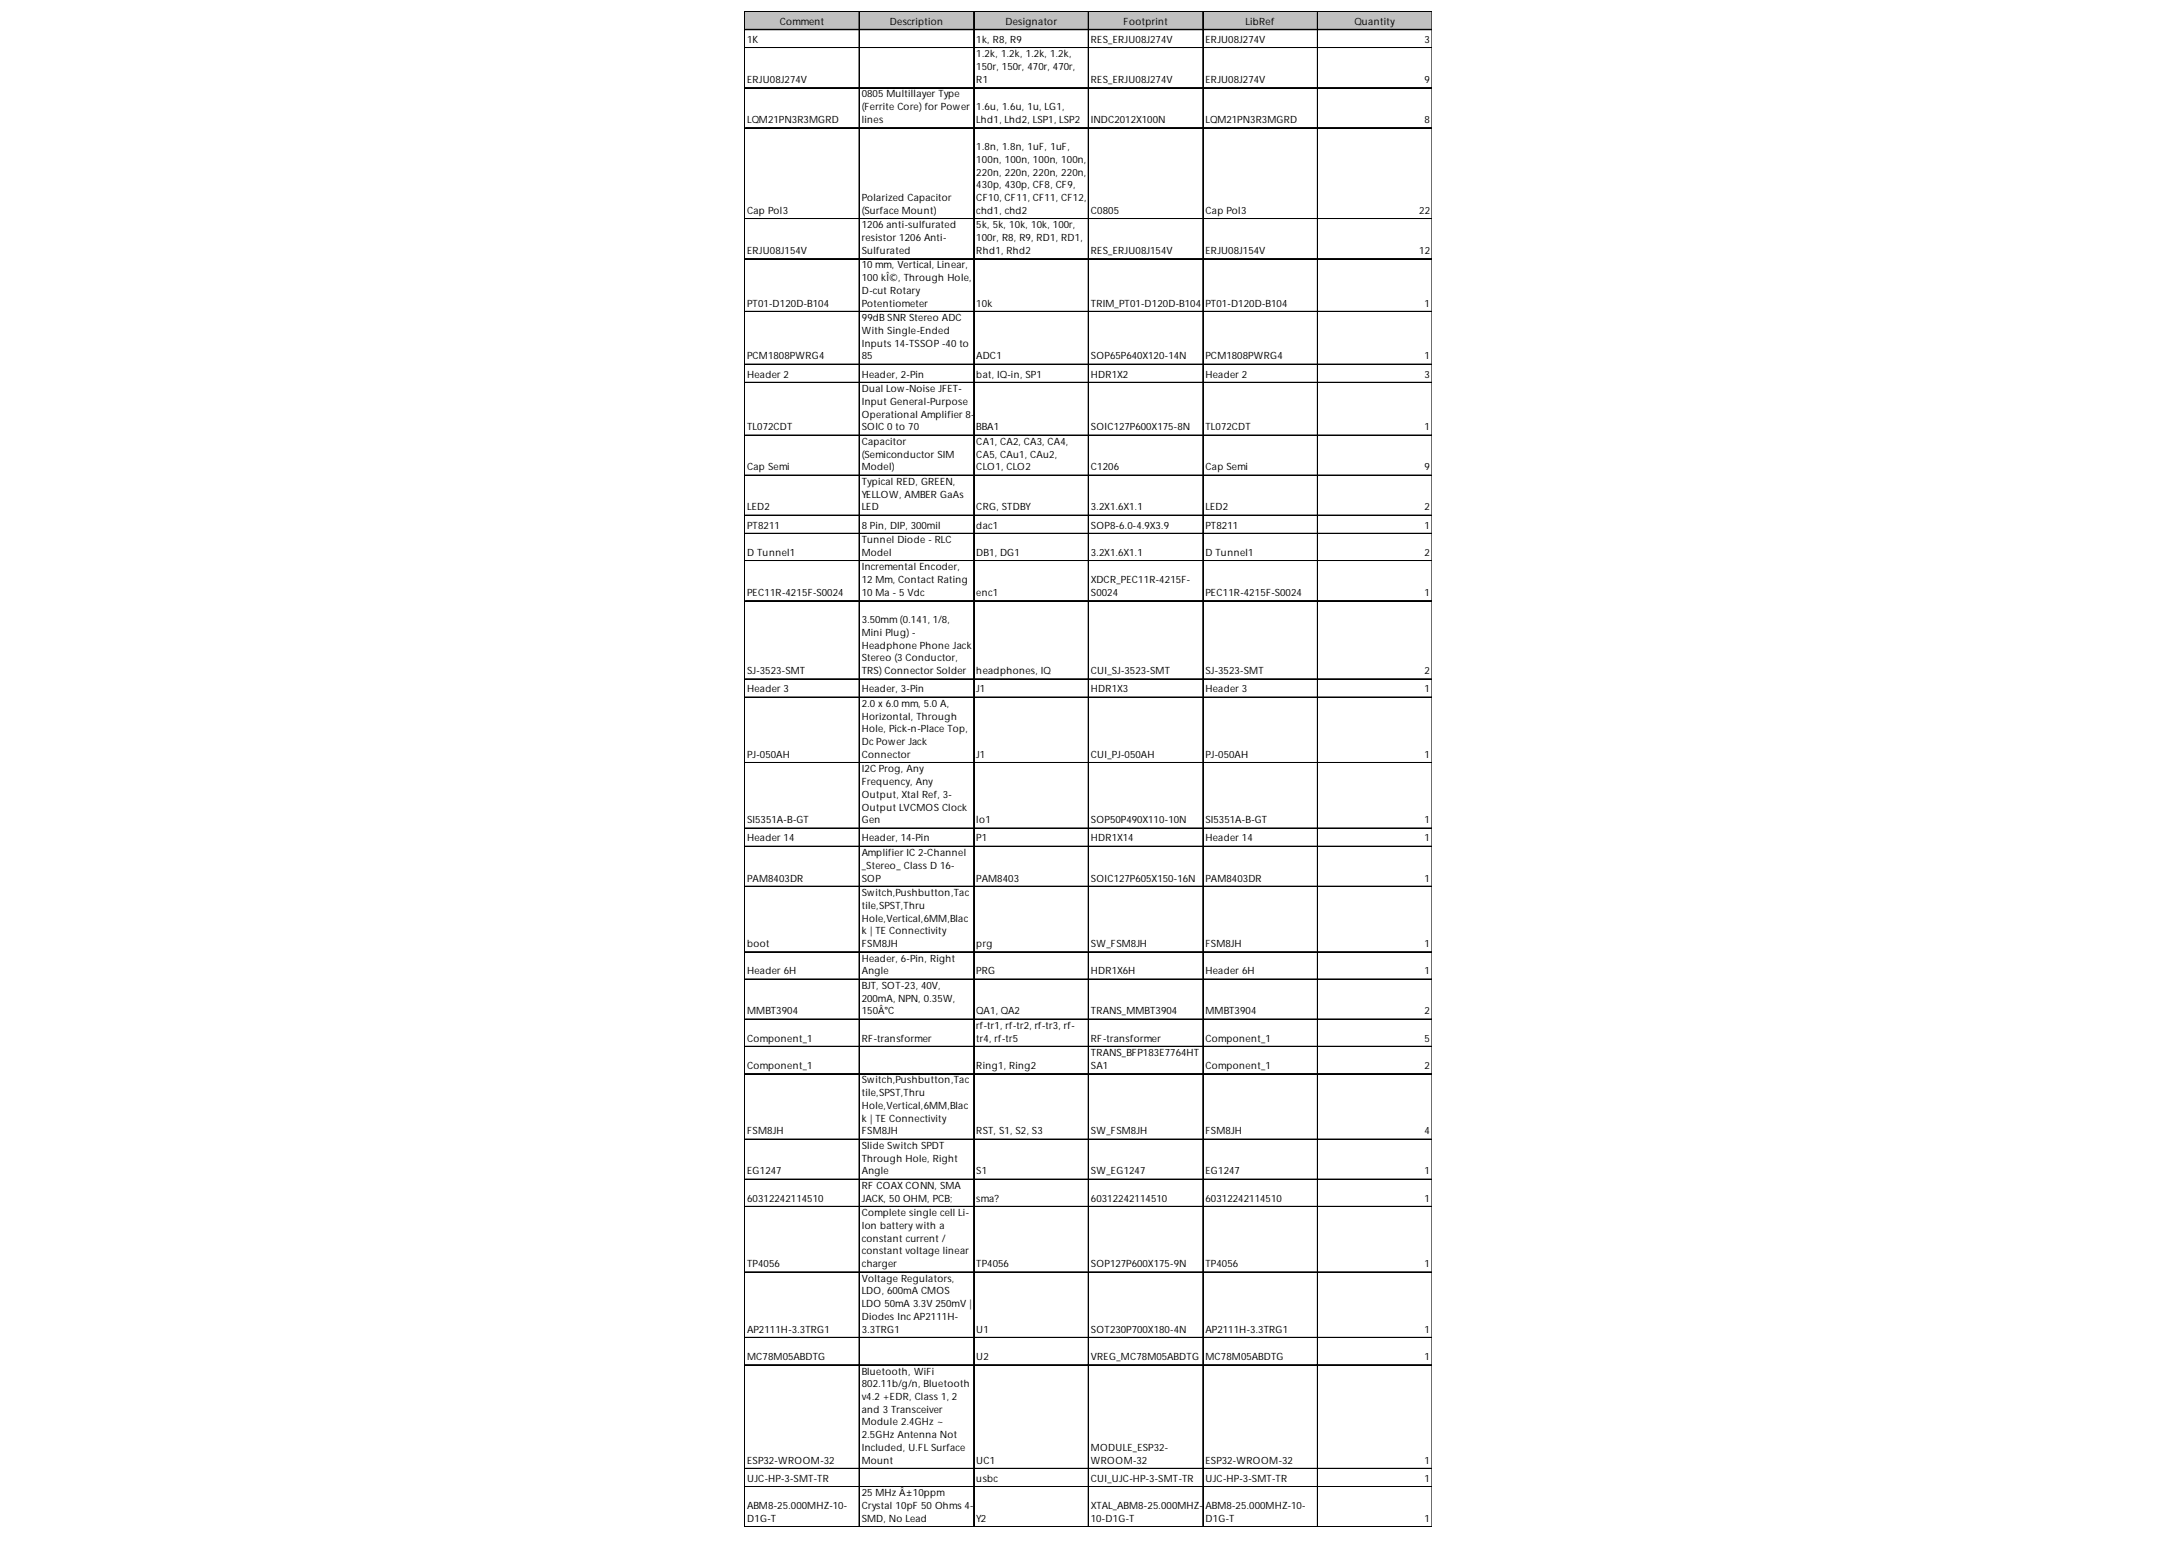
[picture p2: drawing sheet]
<svg xmlns="http://www.w3.org/2000/svg" width="297mm" height="210mm" viewBox="0 0 297 210" stroke-linecap="round" stroke-linejoin="round" font-family="sans-serif">
<defs><g id="words">
<g font-size="1.4">
<text x="101.8" y="5.8">1K</text>
<text x="106.3" y="3.4">Comment</text>
<text x="121.3" y="3.4">Description</text>
<text x="133" y="5.8">1k, R8, R9</text>
<text x="137" y="3.4">Designator</text>
<text x="148.6" y="5.8">RES_ERJU08J274V</text>
<text x="153.1" y="3.4">Footprint</text>
<text x="164.3" y="5.8">ERJU08J274V</text>
<text x="169.7" y="3.4">LibRef</text>
<text x="184.6" y="3.4">Quantity</text>
<text x="194.1" y="5.8">3</text>
<text x="101.8" y="11.3">ERJU08J274V</text>
<text x="133" y="7.8">1.2k, 1.2k, 1.2k, 1.2k,</text>
<text x="133" y="9.6">150r, 150r, 470r, 470r,</text>
<text x="133" y="11.3">R1</text>
<text x="148.6" y="11.3">RES_ERJU08J274V</text>
<text x="164.3" y="11.3">ERJU08J274V</text>
<text x="194.1" y="11.3">9</text>
<text x="101.8" y="16.7">LQM21PN3R3MGRD</text>
<text x="117.4" y="13.3">0805 Multillayer Type</text>
<text x="117.4" y="15">(Ferrite Core) for Power</text>
<text x="117.4" y="16.7">lines</text>
<text x="133" y="15">1.6u, 1.6u, 1u, LG1,</text>
<text x="133" y="16.7">Lhd1, Lhd2, LSP1, LSP2</text>
<text x="148.6" y="16.7">INDC2012X100N</text>
<text x="164.3" y="16.7">LQM21PN3R3MGRD</text>
<text x="194.1" y="16.7">8</text>
<text x="133" y="20.5">1.8n, 1.8n, 1uF, 1uF,</text>
<text x="133" y="22.2">100n, 100n, 100n, 100n,</text>
<text x="133" y="23.9">220n, 220n, 220n, 220n,</text>
<text x="101.8" y="29.1">Cap Pol3</text>
<text x="117.4" y="27.4">Polarized Capacitor</text>
<text x="117.4" y="29.1">(Surface Mount)</text>
<text x="133" y="25.7">430p, 430p, CF8, CF9,</text>
<text x="133" y="27.4">CF10, CF11, CF11, CF12,</text>
<text x="133" y="29.1">chd1, chd2</text>
<text x="148.6" y="29.1">C0805</text>
<text x="164.3" y="29.1">Cap Pol3</text>
<text x="193.4" y="29.1">22</text>
<text x="101.8" y="34.6">ERJU08J154V</text>
<text x="117.4" y="31.1">1206 anti-sulfurated</text>
<text x="117.4" y="32.8">resistor 1206 Anti-</text>
<text x="117.4" y="34.6">Sulfurated</text>
<text x="133" y="31.1">5k, 5k, 10k, 10k, 100r,</text>
<text x="133" y="32.8">100r, R8, R9, RD1, RD1,</text>
<text x="133" y="34.6">Rhd1, Rhd2</text>
<text x="148.6" y="34.6">RES_ERJU08J154V</text>
<text x="164.3" y="34.6">ERJU08J154V</text>
<text x="193.4" y="34.6">12</text>
<text x="101.8" y="41.8">PT01-D120D-B104</text>
<text x="117.4" y="36.6">10 mm, Vertical, Linear,</text>
<text x="117.4" y="38.3">100 kÎ©, Through Hole,</text>
<text x="117.4" y="40">D-cut Rotary</text>
<text x="117.4" y="41.8">Potentiometer</text>
<text x="133" y="41.8">10k</text>
<text x="148.6" y="41.8">TRIM_PT01-D120D-B104</text>
<text x="164.3" y="41.8">PT01-D120D-B104</text>
<text x="194.1" y="41.8">1</text>
<text x="117.4" y="43.8">99dB SNR Stereo ADC</text>
<text x="117.4" y="45.5">With Single-Ended</text>
<text x="117.4" y="47.2">Inputs 14-TSSOP -40 to</text>
<text x="101.8" y="49">PCM1808PWRG4</text>
<text x="101.8" y="51.4">Header 2</text>
<text x="117.4" y="49">85</text>
<text x="117.4" y="51.4">Header, 2-Pin</text>
<text x="117.4" y="53.4">Dual Low-Noise JFET-</text>
<text x="133" y="49">ADC1</text>
<text x="133" y="51.4">bat, IQ-in, SP1</text>
<text x="148.6" y="49">SOP65P640X120-14N</text>
<text x="148.6" y="51.4">HDR1X2</text>
<text x="164.3" y="49">PCM1808PWRG4</text>
<text x="164.3" y="51.4">Header 2</text>
<text x="194.1" y="49">1</text>
<text x="194.1" y="51.4">3</text>
<text x="101.8" y="58.6">TL072CDT</text>
<text x="117.4" y="55.1">Input General-Purpose</text>
<text x="117.4" y="56.9">Operational Amplifier 8-</text>
<text x="117.4" y="58.6">SOIC 0 to 70</text>
<text x="133" y="58.6">BBA1</text>
<text x="148.6" y="58.6">SOIC127P600X175-8N</text>
<text x="164.3" y="58.6">TL072CDT</text>
<text x="194.1" y="58.6">1</text>
<text x="101.8" y="64.1">Cap Semi</text>
<text x="117.4" y="60.6">Capacitor</text>
<text x="117.4" y="62.3">(Semiconductor SIM</text>
<text x="117.4" y="64.1">Model)</text>
<text x="133" y="60.6">CA1, CA2, CA3, CA4,</text>
<text x="133" y="62.3">CA5, CAu1, CAu2,</text>
<text x="133" y="64.1">CLO1, CLO2</text>
<text x="148.6" y="64.1">C1206</text>
<text x="164.3" y="64.1">Cap Semi</text>
<text x="194.1" y="64.1">9</text>
<text x="101.8" y="69.5">LED2</text>
<text x="101.8" y="72">PT8211</text>
<text x="117.4" y="66.1">Typical RED, GREEN,</text>
<text x="117.4" y="67.8">YELLOW, AMBER GaAs</text>
<text x="117.4" y="69.5">LED</text>
<text x="117.4" y="72">8 Pin, DIP, 300mil</text>
<text x="133" y="69.5">CRG, STDBY</text>
<text x="133" y="72">dac1</text>
<text x="148.6" y="69.5">3.2X1.6X1.1</text>
<text x="148.6" y="72">SOP8-6.0-4.9X3.9</text>
<text x="164.3" y="69.5">LED2</text>
<text x="164.3" y="72">PT8211</text>
<text x="194.1" y="69.5">2</text>
<text x="194.1" y="72">1</text>
<text x="101.8" y="75.7">D Tunnel1</text>
<text x="117.4" y="74">Tunnel Diode - RLC</text>
<text x="117.4" y="75.7">Model</text>
<text x="117.4" y="77.7">Incremental Encoder,</text>
<text x="133" y="75.7">DB1, DG1</text>
<text x="148.6" y="75.7">3.2X1.6X1.1</text>
<text x="164.3" y="75.7">D Tunnel1</text>
<text x="194.1" y="75.7">2</text>
<text x="101.8" y="81.2">PEC11R-4215F-S0024</text>
<text x="117.4" y="79.4">12 Mm, Contact Rating</text>
<text x="117.4" y="81.2">10 Ma - 5 Vdc</text>
<text x="133" y="81.2">enc1</text>
<text x="148.6" y="79.4">XDCR_PEC11R-4215F-</text>
<text x="148.6" y="81.2">S0024</text>
<text x="164.3" y="81.2">PEC11R-4215F-S0024</text>
<text x="194.1" y="81.2">1</text>
<text x="117.4" y="84.9">3.50mm (0.141, 1/8,</text>
<text x="117.4" y="86.6">Mini Plug) -</text>
<text x="117.4" y="88.4">Headphone Phone Jack</text>
<text x="101.8" y="91.8">SJ-3523-SMT</text>
<text x="101.8" y="94.3">Header 3</text>
<text x="117.4" y="90.1">Stereo (3 Conductor,</text>
<text x="117.4" y="91.8">TRS) Connector Solder</text>
<text x="117.4" y="94.3">Header, 3-Pin</text>
<text x="133" y="91.8">headphones, IQ</text>
<text x="133" y="94.3">J1</text>
<text x="148.6" y="91.8">CUI_SJ-3523-SMT</text>
<text x="148.6" y="94.3">HDR1X3</text>
<text x="164.3" y="91.8">SJ-3523-SMT</text>
<text x="164.3" y="94.3">Header 3</text>
<text x="194.1" y="91.8">2</text>
<text x="194.1" y="94.3">1</text>
<text x="117.4" y="96.3">2.0 x 6.0 mm, 5.0 A,</text>
<text x="117.4" y="98">Horizontal, Through</text>
<text x="117.4" y="99.8">Hole, Pick-n-Place Top,</text>
<text x="117.4" y="101.5">Dc Power Jack</text>
<text x="101.8" y="103.2">PJ-050AH</text>
<text x="117.4" y="103.2">Connector</text>
<text x="117.4" y="105.2">I2C Prog, Any</text>
<text x="117.4" y="106.9">Frequency, Any</text>
<text x="133" y="103.2">J1</text>
<text x="148.6" y="103.2">CUI_PJ-050AH</text>
<text x="164.3" y="103.2">PJ-050AH</text>
<text x="194.1" y="103.2">1</text>
<text x="101.8" y="112.1">SI5351A-B-GT</text>
<text x="117.4" y="108.7">Output, Xtal Ref, 3-</text>
<text x="117.4" y="110.4">Output LVCMOS Clock</text>
<text x="117.4" y="112.1">Gen</text>
<text x="133" y="112.1">lo1</text>
<text x="148.6" y="112.1">SOP50P490X110-10N</text>
<text x="164.3" y="112.1">SI5351A-B-GT</text>
<text x="194.1" y="112.1">1</text>
<text x="101.8" y="114.6">Header 14</text>
<text x="117.4" y="114.6">Header, 14-Pin</text>
<text x="117.4" y="116.6">Amplifier IC 2-Channel</text>
<text x="117.4" y="118.3">_Stereo_ Class D 16-</text>
<text x="133" y="114.6">P1</text>
<text x="148.6" y="114.6">HDR1X14</text>
<text x="164.3" y="114.6">Header 14</text>
<text x="194.1" y="114.6">1</text>
<text x="101.8" y="120.1">PAM8403DR</text>
<text x="117.4" y="120.1">SOP</text>
<text x="117.4" y="122.1">Switch,Pushbutton,Tac</text>
<text x="117.4" y="123.8">tile,SPST,Thru</text>
<text x="117.4" y="125.5">Hole,Vertical,6MM,Blac</text>
<text x="133" y="120.1">PAM8403</text>
<text x="148.6" y="120.1">SOIC127P605X150-16N</text>
<text x="164.3" y="120.1">PAM8403DR</text>
<text x="194.1" y="120.1">1</text>
<text x="101.8" y="129">boot</text>
<text x="117.4" y="127.3">k | TE Connectivity</text>
<text x="117.4" y="129">FSM8JH</text>
<text x="117.4" y="131">Header, 6-Pin, Right</text>
<text x="133" y="129">prg</text>
<text x="148.6" y="129">SW_FSM8JH</text>
<text x="164.3" y="129">FSM8JH</text>
<text x="194.1" y="129">1</text>
<text x="101.8" y="132.7">Header 6H</text>
<text x="117.4" y="132.7">Angle</text>
<text x="117.4" y="134.7">BJT, SOT-23, 40V,</text>
<text x="117.4" y="136.4">200mA, NPN, 0.35W,</text>
<text x="133" y="132.7">PRG</text>
<text x="148.6" y="132.7">HDR1X6H</text>
<text x="164.3" y="132.7">Header 6H</text>
<text x="194.1" y="132.7">1</text>
<text x="101.8" y="138.2">MMBT3904</text>
<text x="101.8" y="141.9">Component_1</text>
<text x="117.4" y="138.2">150Â°C</text>
<text x="117.4" y="141.9">RF-transformer</text>
<text x="133" y="138.2">QA1, QA2</text>
<text x="133" y="140.1">rf-tr1, rf-tr2, rf-tr3, rf-</text>
<text x="133" y="141.9">tr4, rf-tr5</text>
<text x="148.6" y="138.2">TRANS_MMBT3904</text>
<text x="148.6" y="141.9">RF-transformer</text>
<text x="148.6" y="143.9">TRANS_BFP183E7764HT</text>
<text x="164.3" y="138.2">MMBT3904</text>
<text x="164.3" y="141.9">Component_1</text>
<text x="194.1" y="138.2">2</text>
<text x="194.1" y="141.9">5</text>
<text x="101.8" y="145.6">Component_1</text>
<text x="117.4" y="147.6">Switch,Pushbutton,Tac</text>
<text x="117.4" y="149.3">tile,SPST,Thru</text>
<text x="133" y="145.6">Ring1, Ring2</text>
<text x="148.6" y="145.6">SA1</text>
<text x="164.3" y="145.6">Component_1</text>
<text x="194.1" y="145.6">2</text>
<text x="101.8" y="154.5">FSM8JH</text>
<text x="117.4" y="151">Hole,Vertical,6MM,Blac</text>
<text x="117.4" y="152.8">k | TE Connectivity</text>
<text x="117.4" y="154.5">FSM8JH</text>
<text x="133" y="154.5">RST, S1, S2, S3</text>
<text x="148.6" y="154.5">SW_FSM8JH</text>
<text x="164.3" y="154.5">FSM8JH</text>
<text x="194.1" y="154.5">4</text>
<text x="101.8" y="160">EG1247</text>
<text x="117.4" y="156.5">Slide Switch SPDT</text>
<text x="117.4" y="158.2">Through Hole, Right</text>
<text x="117.4" y="160">Angle</text>
<text x="117.4" y="161.9">RF COAX CONN, SMA</text>
<text x="133" y="160">S1</text>
<text x="148.6" y="160">SW_EG1247</text>
<text x="164.3" y="160">EG1247</text>
<text x="194.1" y="160">1</text>
<text x="101.8" y="163.7">60312242114510</text>
<text x="117.4" y="163.7">JACK, 50 OHM, PCB;</text>
<text x="117.4" y="165.7">Complete single cell Li-</text>
<text x="117.4" y="167.4">Ion battery with a</text>
<text x="133" y="163.7">sma?</text>
<text x="148.6" y="163.7">60312242114510</text>
<text x="164.3" y="163.7">60312242114510</text>
<text x="194.1" y="163.7">1</text>
<text x="101.8" y="172.6">TP4056</text>
<text x="117.4" y="169.1">constant current /</text>
<text x="117.4" y="170.9">constant voltage linear</text>
<text x="117.4" y="172.6">charger</text>
<text x="133" y="172.6">TP4056</text>
<text x="148.6" y="172.6">SOP127P600X175-9N</text>
<text x="164.3" y="172.6">TP4056</text>
<text x="194.1" y="172.6">1</text>
<text x="117.4" y="174.6">Voltage Regulators,</text>
<text x="117.4" y="176.3">LDO, 600mA CMOS</text>
<text x="117.4" y="178.1">LDO 50mA 3.3V 250mV |</text>
<text x="117.4" y="179.8">Diodes Inc AP2111H-</text>
<text x="101.8" y="181.5">AP2111H-3.3TRG1</text>
<text x="101.8" y="185.2">MC78M05ABDTG</text>
<text x="117.4" y="181.5">3.3TRG1</text>
<text x="133" y="181.5">U1</text>
<text x="133" y="185.2">U2</text>
<text x="148.6" y="181.5">SOT230P700X180-4N</text>
<text x="148.6" y="185.2">VREG_MC78M05ABDTG</text>
<text x="164.3" y="181.5">AP2111H-3.3TRG1</text>
<text x="164.3" y="185.2">MC78M05ABDTG</text>
<text x="194.1" y="181.5">1</text>
<text x="194.1" y="185.2">1</text>
<text x="117.4" y="187.2">Bluetooth, WiFi</text>
<text x="117.4" y="189">802.11b/g/n, Bluetooth</text>
<text x="117.4" y="190.7">v4.2 +EDR, Class 1, 2</text>
<text x="117.4" y="192.4">and 3 Transceiver</text>
<text x="117.4" y="194.2">Module 2.4GHz ~</text>
<text x="117.4" y="195.9">2.5GHz Antenna Not</text>
<text x="117.4" y="197.6">Included, U.FL Surface</text>
<text x="148.6" y="197.6">MODULE_ESP32-</text>
<text x="101.8" y="199.4">ESP32-WROOM-32</text>
<text x="101.8" y="201.8">UJC-HP-3-SMT-TR</text>
<text x="117.4" y="199.4">Mount</text>
<text x="117.4" y="203.8">25 MHz Â±10ppm</text>
<text x="133" y="199.4">UC1</text>
<text x="133" y="201.8">usbc</text>
<text x="148.6" y="199.4">WROOM-32</text>
<text x="148.6" y="201.8">CUI_UJC-HP-3-SMT-TR</text>
<text x="164.3" y="199.4">ESP32-WROOM-32</text>
<text x="164.3" y="201.8">UJC-HP-3-SMT-TR</text>
<text x="194.1" y="199.4">1</text>
<text x="194.1" y="201.8">1</text>
<text x="101.8" y="205.6">ABM8-25.000MHZ-10-</text>
<text x="101.8" y="207.3">D1G-T</text>
<text x="117.4" y="205.6">Crystal 10pF 50 Ohms 4-</text>
<text x="117.4" y="207.3">SMD, No Lead</text>
<text x="133" y="207.3">Y2</text>
<text x="148.6" y="205.6">XTAL_ABM8-25.000MHZ-</text>
<text x="148.6" y="207.3">10-D1G-T</text>
<text x="164.3" y="205.6">ABM8-25.000MHZ-10-</text>
<text x="164.3" y="207.3">D1G-T</text>
<text x="194.1" y="207.3">1</text>
</g>
</g></defs>
<path d="M101.5 1.6h93.7v2.5h-93.7z" fill="#c0c0c0"/>
<g fill="none" stroke="#000" stroke-width=".14">
<path d="M101.4 1.5v206.4M101.5 1.5v206.4M101.6 1.5h93.6M101.6 1.6h93.6M101.6 4h93.6M101.6 4.1h93.6M101.6 6.5h93.6M101.6 11.9h93.6M101.6 12h93.6M101.6 17.4h93.6M117 1.6v206.3M117.1 1.6v206.3"/>
<path d="M132.7 1.6v206.3M148.3 1.6v206.3M163.9 1.6v206.3M179.5 1.6v206.3M179.6 1.6v206.3M195.1 1.6v206.3M101.6 29.8h93.6M101.6 35.2h93.6M101.6 35.3h93.6M101.6 42.4h93.6M101.6 42.5h93.6M101.6 49.6h93.6"/>
<path d="M101.6 49.7h93.6M101.6 52.1h93.6M101.6 59.3h93.6M101.6 64.7h93.6M101.6 64.8h93.6M101.6 70.2h93.6M101.6 72.6h93.6M101.6 72.7h93.6M101.6 76.4h93.6M101.6 81.8h93.6M101.6 81.9h93.6M101.6 92.5h93.6"/>
<path d="M101.6 94.9h93.6M101.6 95h93.6M101.6 103.9h93.6M101.6 112.8h93.6M101.6 115.3h93.6M101.6 120.7h93.6M101.6 120.8h93.6M101.6 129.6h93.6M101.6 129.7h93.6M101.6 133.3h93.6M101.6 133.4h93.6M101.6 138.8h93.6"/>
<path d="M101.6 138.9h93.6M101.6 142.5h93.6M101.6 142.6h93.6M101.6 146.2h93.6M101.6 146.3h93.6M101.6 155.2h93.6M101.6 160.6h93.6M101.6 160.7h93.6M101.6 164.3h93.6M101.6 164.4h93.6M101.6 173.2h93.6M101.6 173.3h93.6"/>
<path d="M101.6 182.2h93.6M101.6 185.9h93.6M101.6 200h93.6M101.6 200.1h93.6M101.6 202.5h93.6M101.6 207.9h93.6"/>
</g>
<use href="#words"/>
</svg>
